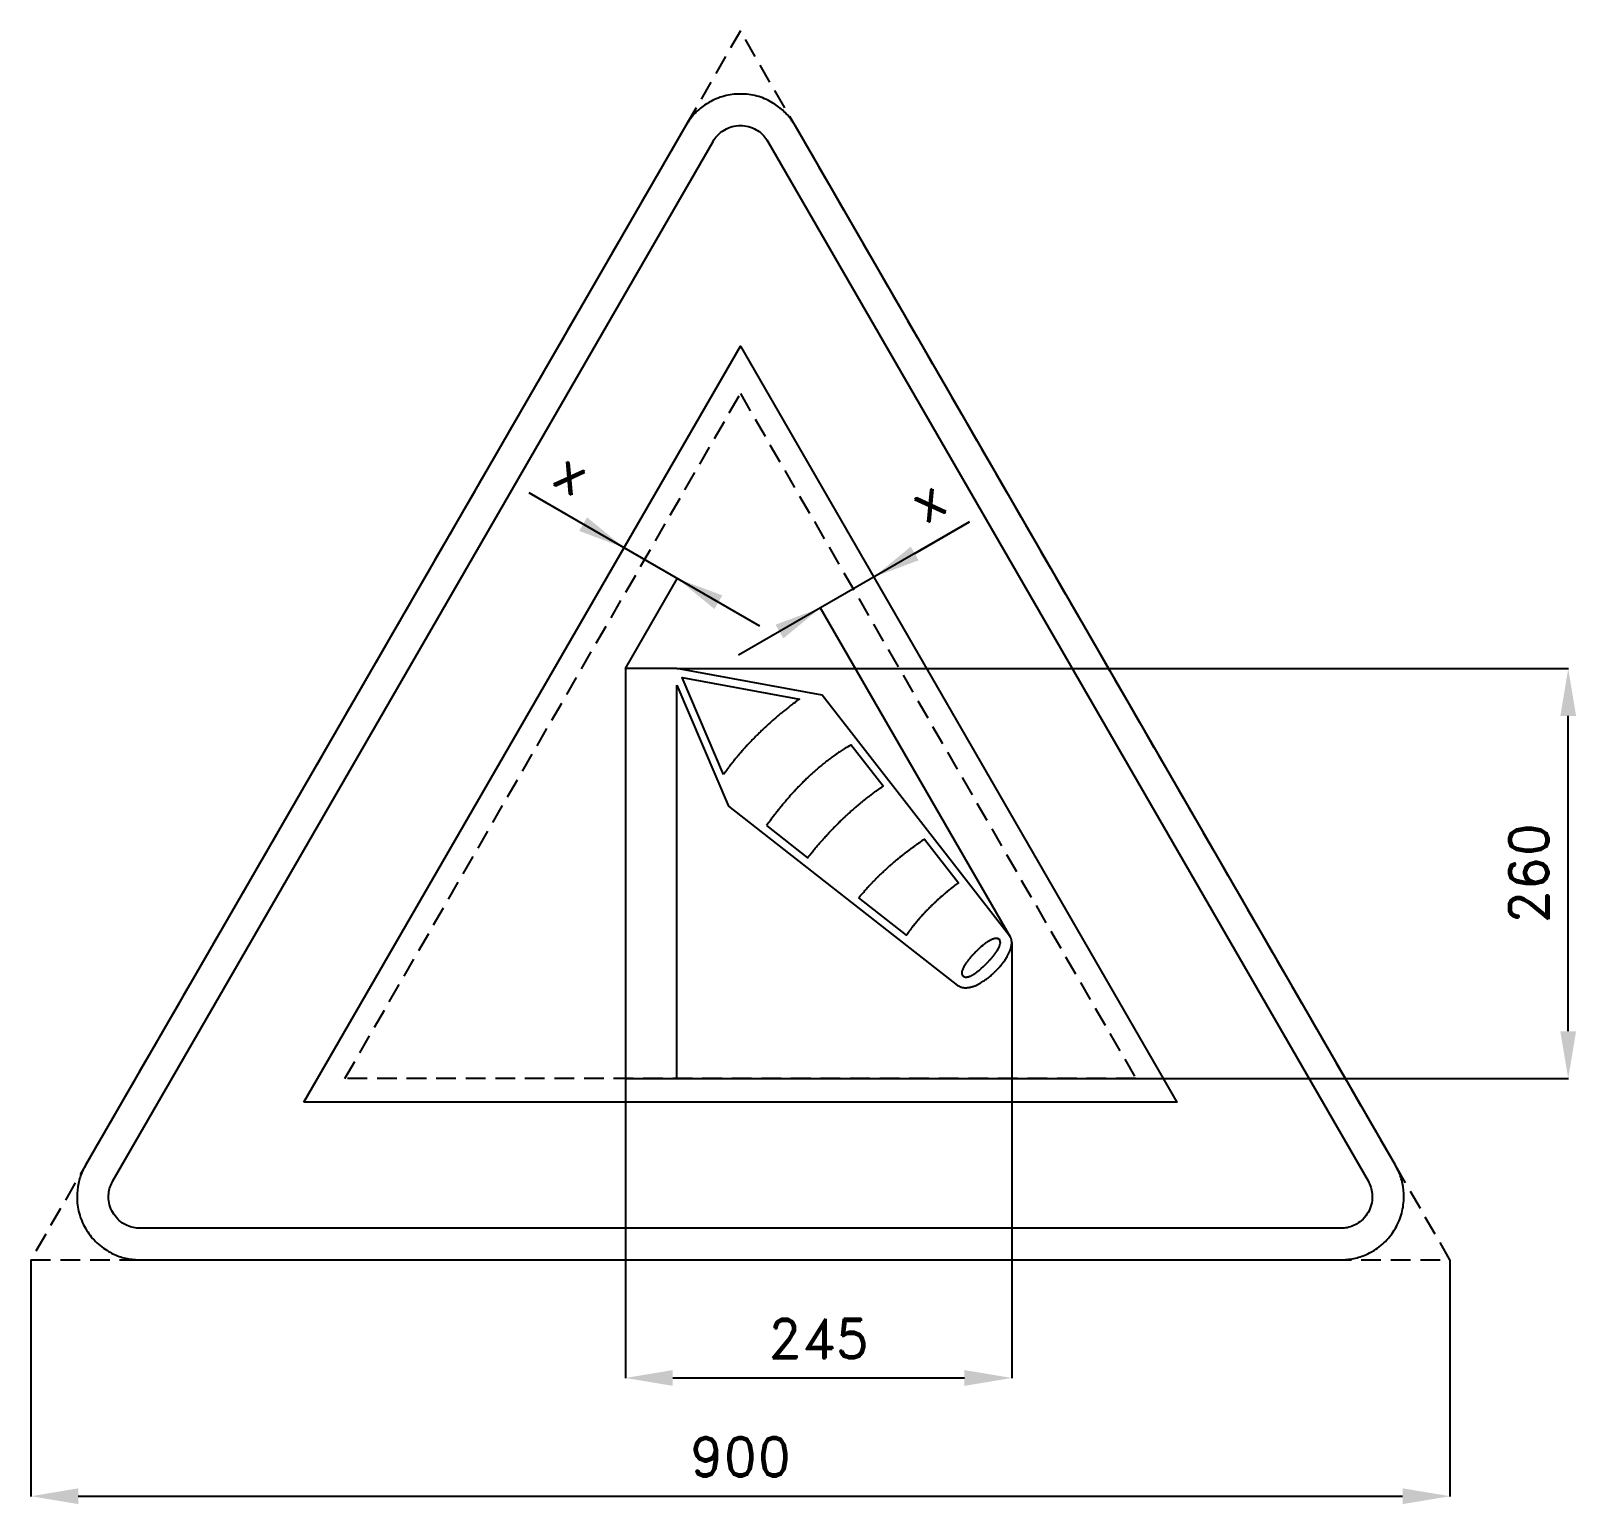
# Model space of a CAD drawing. Header units: millimetres. Extents: x -29 to 951, y -155 to 779.
import ezdxf

# ---------------------------------------------------------------- set-up
doc = ezdxf.new("R2010")
doc.units = ezdxf.units.MM
doc.header["$LTSCALE"] = 5
doc.linetypes.add('ČÁRKOVANÁX2', pattern=[1.5, 1, -0.5])
doc.layers.add('Kóty', color=2, linetype='Continuous')
doc.layers.add('Značka', color=7, linetype='Continuous')
doc.styles.get("Standard").update_dxf_attribs({"font": 'romand.shx', "height": 25})
doc.dimstyles.get("Standard").update_dxf_attribs({"dimtxt": 25, "dimasz": 30, "dimexe": 0.18, "dimexo": 0.0625, "dimgap": 12.5, "dimtad": 1, "dimdec": 0, "dimzin": 0, "dimdsep": 46, "dimtxsty": 'Standard', "dimcen": 0.09, "dimadec": 0, "dimazin": 0, "dimtfac": 1, "dimtdec": 0, "dimtofl": 0, "dimtmove": 0, "dimatfit": 3, "dimfxl": 1, "dimtolj": 1, "dimtzin": 0, "dimarcsym": 0})

msp = doc.modelspace()

# ---------------------------------------------------------------- texts
at = {"layer": 'Kóty', "char_height": 25, "attachment_point": 5}
for insert, rotation in [((314.23, 499.31), 329.9999), ((539.07, 482.08), 30.0001)]:
    msp.add_mtext('\\A1;x', dxfattribs=dict(at, insert=insert, rotation=rotation))

# ---------------------------------------------------------------- blocks, each defined once
blk = doc.blocks.new('*D0')
at = {"layer": 'Defpoints', "color": 0, "transparency": 16777216}
for p in [(592.79, 201.24), (347.79, 115), (592.79, -74.94)]:
    blk.add_point(p, dxfattribs=at)
at = {"layer": 'Kóty', "color": 0, "lineweight": -2, "transparency": 16777216}
for p, q in [((592.79, 201.18), (592.79, -75.12)), ((347.79, 114.94), (347.79, -75.12)), ((377.79, -74.94), (562.79, -74.94))]:
    blk.add_line(p, q, dxfattribs=at)
at = {"layer": 'Kóty', "color": 0, "transparency": 16777216}
for points in [[(377.79, -69.94), (377.79, -79.94), (347.79, -74.94)], [(562.79, -69.94), (562.79, -79.94), (592.79, -74.94)]]:
    blk.add_solid(points, dxfattribs=at)
at = {"layer": 'Kóty', "color": 0, "transparency": 16777216, "insert": (470.29, -49.94), "char_height": 25, "attachment_point": 5}
blk.add_mtext('\\A1;245', dxfattribs=at)
blk = doc.blocks.new('*D1')
at = {"layer": 'Defpoints', "color": 0, "transparency": 16777216}
for p in [(-29.28, 0.06), (870.72, 0.06), (870.72, -149.94)]:
    blk.add_point(p, dxfattribs=at)
at = {"layer": 'Kóty', "color": 0, "lineweight": -2, "transparency": 16777216}
for p, q in [((-29.28, 0), (-29.28, -150.12)), ((870.72, 0), (870.72, -150.12)), ((0.72, -149.94), (840.72, -149.94))]:
    blk.add_line(p, q, dxfattribs=at)
at = {"layer": 'Kóty', "color": 0, "transparency": 16777216}
for points in [[(0.72, -144.94), (0.72, -154.94), (-29.28, -149.94)], [(840.72, -144.94), (840.72, -154.94), (870.72, -149.94)]]:
    blk.add_solid(points, dxfattribs=at)
at = {"layer": 'Kóty', "color": 0, "transparency": 16777216, "insert": (420.72, -124.94), "char_height": 25, "attachment_point": 5}
blk.add_mtext('\\A1;900', dxfattribs=at)
blk = doc.blocks.new('*D2')
at = {"layer": 'Defpoints', "color": 0, "transparency": 16777216}
for p in [(380.29, 375), (945.72, 375), (380.29, 115)]:
    blk.add_point(p, dxfattribs=at)
at = {"layer": 'Kóty', "color": 0, "lineweight": -2, "transparency": 16777216}
for p, q in [((380.35, 375), (945.9, 375)), ((945.72, 145), (945.72, 345)), ((380.35, 115), (945.9, 115))]:
    blk.add_line(p, q, dxfattribs=at)
at = {"layer": 'Kóty', "color": 0, "transparency": 16777216}
for points in [[(940.72, 345), (950.72, 345), (945.72, 375)], [(940.72, 145), (950.72, 145), (945.72, 115)]]:
    blk.add_solid(points, dxfattribs=at)
at = {"layer": 'Kóty', "color": 0, "transparency": 16777216, "insert": (920.72, 245), "char_height": 25, "attachment_point": 5, "rotation": 90}
blk.add_mtext('\\A1;260', dxfattribs=at)

# ---------------------------------------------------------------- dimensions: what is measured, and where the dimension line sits
at = {"layer": 'Kóty'}
dim = msp.add_linear_dim(base=(945.72, 375), p1=(380.29, 115), p2=(380.29, 375), angle=90, dimstyle='Standard', dxfattribs=at)
dim.commit()
dim.dimension.update_dxf_attribs({"geometry": '*D2', "text_midpoint": (920.72, 245)})
for base, p1, p2, picture, middle in [((592.79, -74.94), (347.79, 115), (592.79, 201.24), '*D0', (470.29, -49.94)), ((870.72, -149.94), (-29.28, 0.06), (870.72, 0.06), '*D1', (420.72, -124.94))]:
    dim = msp.add_linear_dim(base=base, p1=p1, p2=p2, dimstyle='Standard', dxfattribs=at)
    dim.commit()
    dim.dimension.update_dxf_attribs({"geometry": picture, "text_midpoint": middle})

# ---------------------------------------------------------------- linework, layer by layer
at = {"layer": 'Kóty'}
for p, q in [((286.74, 486.39), (432.72, 402.11)), ((320.96, 466.63), (286.74, 486.39)), ((565.98, 468.08), (419.48, 383.5)), ((531.23, 448.02), (565.98, 468.08)), ((347.85, 375.11), (380.85, 432.26)), ((591.97, 204.74), (471.35, 413.66))]:
    msp.add_line(p, q, dxfattribs=at)
for points in [[(323.46, 470.96), (318.46, 462.3), (346.94, 451.63)], [(528.73, 452.35), (533.73, 443.69), (505.25, 433.02)], [(409.24, 421.44), (404.24, 412.78), (380.76, 432.11)], [(442.96, 402.83), (447.96, 394.17), (471.44, 413.5)]]:
    msp.add_solid(points, dxfattribs=at)
at = {"layer": 'Značka', "color": 6, "linetype": 'ČÁRKOVANÁX2', "ltscale": 2.5}
for points in [[(870.72, 0.06), (420.72, 779.48), (-29.28, 0.06)], [(169.9, 115), (420.72, 549.42), (671.53, 115)]]:
    msp.add_lwpolyline(points, close=True, dxfattribs=at)
at = {"layer": 'Značka', "color": 5}
for points in [[(836.08, 60), (455.36, 719.42), (454.24, 721.19, 0.010748), (453.08, 722.93, 0.055773), (447.54, 729.17, 0.055979), (440.72, 734.06, 0.069561), (431.09, 738.14, 0.069791), (420.72, 739.42, 0.069502), (410.36, 738.12, 0.067732), (400.72, 734.06, 0.055944), (393.86, 729.2, 0.061133), (388.36, 722.93, 0.012257), (387.19, 721.2), (386.08, 719.42), (5.36, 60, 0.003576), (4.38, 58.15, 0.010722), (3.46, 56.27, 0.055711), (0.83, 48.35, 0.055985), (0, 40, 0.069591), (1.29, 29.62, 0.069767), (5.36, 20, 0.069481), (11.67, 11.68, 0.067775), (20, 5.36, 0.055964), (27.65, 1.85, 0.061097), (35.82, 0.22, 0.01224), (37.91, 0.07, 0.004081), (40, 0), (801.43, 0, 0.003581), (803.53, 0.08, 0.010743), (805.62, 0.22, 0.055797), (813.79, 1.9, 0.055991), (821.43, 5.36, 0.069582), (829.78, 11.66, 0.069787), (836.08, 20, 0.069497), (840.13, 29.62, 0.067792), (841.43, 40, 0.055928), (840.65, 48.37, 0.060939), (837.98, 56.27), (837.06, 58.15), (836.08, 60)], [(380.29, 364.5), (413.23, 287.83), (558.48, 174.08), (559.02, 173.74), (559.59, 173.42), (559.61, 173.41), (559.63, 173.4), (559.77, 173.33), (559.91, 173.26), (560.05, 173.2), (560.19, 173.15), (560.33, 173.09), (560.47, 173.04), (560.62, 172.99), (560.76, 172.95), (560.82, 172.93), (560.88, 172.92), (560.94, 172.9), (560.99, 172.89), (561.17, 172.84), (561.35, 172.8), (561.5, 172.77), (561.65, 172.74), (561.8, 172.72), (561.95, 172.7), (562.1, 172.68), (562.25, 172.66), (562.31, 172.65), (562.37, 172.65), (562.43, 172.64), (562.49, 172.64), (562.66, 172.62), (562.83, 172.61), (562.97, 172.6), (563.1, 172.6), (563.24, 172.6), (563.38, 172.59), (563.52, 172.59), (563.66, 172.6), (563.72, 172.6), (563.77, 172.6), (563.83, 172.6), (563.88, 172.6, 0.003483), (564.05, 172.61, 0.00348), (564.22, 172.62), (564.35, 172.63), (564.49, 172.64), (564.63, 172.65), (564.77, 172.67), (564.91, 172.68), (565.04, 172.7), (565.1, 172.71), (565.15, 172.72), (565.21, 172.72), (565.26, 172.73), (565.78, 172.81), (566.29, 172.9), (566.72, 172.99), (567.14, 173.09), (567.56, 173.2), (567.98, 173.32), (568.39, 173.46), (568.8, 173.6), (568.97, 173.66), (569.13, 173.72), (569.29, 173.79), (569.45, 173.85), (569.94, 174.06), (570.42, 174.28), (570.82, 174.46), (571.21, 174.66), (571.6, 174.85), (571.99, 175.06), (572.38, 175.27), (572.76, 175.49), (572.91, 175.58), (573.07, 175.67), (573.22, 175.76), (573.37, 175.85), (574.03, 176.25), (574.68, 176.65), (575.22, 177), (575.76, 177.35), (576.29, 177.72), (576.81, 178.09), (577.33, 178.47), (577.84, 178.86), (578.04, 179.02), (578.24, 179.17), (578.44, 179.34), (578.64, 179.5), (579.23, 179.98), (579.82, 180.48), (580.3, 180.9), (580.77, 181.33), (581.24, 181.77), (581.7, 182.21), (582.15, 182.65), (582.6, 183.11), (582.78, 183.29), (582.96, 183.47), (583.14, 183.66), (583.31, 183.84), (583.82, 184.38), (584.33, 184.92), (584.75, 185.38), (585.15, 185.84), (585.56, 186.31), (585.95, 186.79), (586.34, 187.27), (586.72, 187.75), (586.88, 187.95), (587.03, 188.14), (587.18, 188.34), (587.32, 188.54), (587.76, 189.14), (588.19, 189.74), (588.54, 190.26), (588.88, 190.78), (589.21, 191.3), (589.53, 191.83), (589.84, 192.36), (590.14, 192.9), (590.26, 193.12), (590.38, 193.34), (590.5, 193.56), (590.61, 193.77), (590.81, 194.15), (591, 194.52), (591.15, 194.83), (591.3, 195.15), (591.44, 195.47), (591.58, 195.79), (591.71, 196.11), (591.84, 196.43), (591.89, 196.56), (591.94, 196.7), (591.98, 196.83), (592.03, 196.96), (592.17, 197.36), (592.29, 197.76), (592.38, 198.1), (592.46, 198.44), (592.53, 198.78), (592.6, 199.12), (592.65, 199.47), (592.69, 199.82), (592.71, 199.96), (592.72, 200.1), (592.74, 200.24), (592.75, 200.38), (592.77, 200.64), (592.78, 200.91), (592.79, 201.13), (592.79, 201.35), (592.79, 201.57), (592.78, 201.79), (592.76, 202.01), (592.74, 202.23), (592.73, 202.32), (592.72, 202.41), (592.71, 202.5), (592.7, 202.59), (592.66, 202.84), (592.61, 203.1), (592.56, 203.31), (592.5, 203.52), (592.43, 203.72), (592.36, 203.93), (592.28, 204.13), (592.19, 204.33), (592.15, 204.4), (592.11, 204.48), (592.09, 204.53), (592.06, 204.58), (592.05, 204.61), (592.03, 204.64), (591.74, 205.12), (591.41, 205.59), (472.48, 358.17), (380.29, 375), (347.79, 375), (347.79, 115), (380.29, 115), (380.29, 364.5)], [(576.81, 187.94), (577.09, 188.23), (577.37, 188.52), (579.2, 190.47), (579.22, 190.5), (579.25, 190.53), (579.44, 190.74), (579.62, 190.95), (579.8, 191.15), (579.97, 191.36), (580.14, 191.56), (580.32, 191.76), (580.49, 191.97), (580.66, 192.18), (580.72, 192.26), (580.79, 192.34), (580.86, 192.43), (580.93, 192.51), (581.09, 192.71), (581.26, 192.92), (581.4, 193.09), (581.53, 193.27), (581.67, 193.44), (581.8, 193.62), (581.94, 193.79), (582.07, 193.97), (582.12, 194.04), (582.17, 194.11), (582.23, 194.19), (582.28, 194.26), (582.44, 194.47), (582.59, 194.69), (582.72, 194.87), (582.84, 195.05), (582.96, 195.23), (583.09, 195.42), (583.21, 195.6), (583.33, 195.79), (583.38, 195.86), (583.42, 195.94), (583.45, 195.99), (583.48, 196.03), (583.5, 196.06), (583.52, 196.09), (584.34, 197.48), (584.35, 197.51), (584.36, 197.53), (584.44, 197.68), (584.52, 197.83), (584.59, 197.97), (584.66, 198.12), (584.73, 198.27), (584.79, 198.41), (584.86, 198.56), (584.92, 198.71), (584.94, 198.77), (584.97, 198.83), (584.98, 198.87), (585, 198.91), (585.01, 198.93), (585.02, 198.95), (585.3, 199.76), (585.5, 200.6), (585.57, 201.18), (585.55, 201.76), (585.47, 202.17), (585.34, 202.55), (585.15, 202.89), (584.89, 203.19), (584.51, 203.49), (584.5, 203.49), (584.5, 203.5), (584.45, 203.53), (584.41, 203.55), (584.36, 203.57), (584.32, 203.6), (584.28, 203.62), (584.23, 203.64), (584.19, 203.66), (584.14, 203.68), (584.12, 203.68), (584.11, 203.69), (584.09, 203.7), (584.07, 203.7), (584.01, 203.73), (583.95, 203.75), (583.9, 203.76), (583.85, 203.78), (583.8, 203.79), (583.75, 203.8), (583.7, 203.81), (583.64, 203.82), (583.62, 203.83), (583.6, 203.83), (583.58, 203.83), (583.56, 203.84), (583.5, 203.85), (583.44, 203.85), (583.38, 203.86), (583.33, 203.87), (583.28, 203.87), (583.23, 203.87), (583.17, 203.88), (583.12, 203.88), (583.1, 203.88), (583.08, 203.88), (583.06, 203.88), (583.04, 203.88), (582.91, 203.88), (582.79, 203.87, 0.006747), (582.68, 203.87), (582.58, 203.86), (582.48, 203.85), (582.37, 203.84), (582.27, 203.82), (582.17, 203.81), (582.13, 203.8), (582.09, 203.79), (582.05, 203.78), (582, 203.78), (581.88, 203.75), (581.76, 203.72), (581.66, 203.7), (581.56, 203.67), (581.46, 203.64), (581.36, 203.61), (581.26, 203.58), (581.16, 203.55), (581.12, 203.53), (581.08, 203.52), (581.04, 203.51), (581, 203.49), (580.81, 203.42), (580.61, 203.35), (580.45, 203.29), (580.29, 203.23), (580.14, 203.16), (579.98, 203.09), (579.82, 203.02), (579.67, 202.95), (579.6, 202.92), (579.54, 202.89), (579.48, 202.85), (579.42, 202.82), (579.24, 202.73), (579.05, 202.63), (578.9, 202.55), (578.75, 202.47), (578.6, 202.38), (578.45, 202.3), (578.31, 202.21), (578.16, 202.12), (578.1, 202.08), (578.04, 202.05), (577.98, 202.01), (577.93, 201.97), (577.71, 201.84), (577.49, 201.7), (577.31, 201.58), (577.13, 201.46), (576.95, 201.34), (576.77, 201.22), (576.59, 201.1), (576.41, 200.98), (576.34, 200.93), (576.27, 200.88), (576.2, 200.83), (576.13, 200.78), (575.93, 200.62), (575.72, 200.47), (575.55, 200.34), (575.37, 200.21), (575.2, 200.08), (575.03, 199.95), (574.86, 199.81), (574.7, 199.68), (574.63, 199.62), (574.56, 199.57), (574.52, 199.53), (574.48, 199.5), (574.45, 199.48), (574.43, 199.46), (573.49, 198.68), (572.58, 197.88), (571.24, 196.64), (569.93, 195.36), (569.9, 195.33), (569.87, 195.29), (569.64, 195.06), (569.41, 194.83), (569.2, 194.61), (568.98, 194.39), (568.77, 194.17), (568.56, 193.94), (568.35, 193.72), (568.14, 193.49), (568.05, 193.4), (567.97, 193.31), (567.88, 193.22), (567.8, 193.13), (567.55, 192.85), (567.31, 192.57), (567.1, 192.34), (566.9, 192.11), (566.7, 191.87), (566.5, 191.64), (566.3, 191.4), (566.11, 191.16), (566.03, 191.07), (565.95, 190.97), (565.87, 190.88), (565.79, 190.78), (565.63, 190.57), (565.46, 190.37), (565.32, 190.19), (565.18, 190.02), (565.05, 189.84), (564.91, 189.66), (564.78, 189.49), (564.64, 189.31), (564.59, 189.24), (564.54, 189.17), (564.48, 189.09), (564.43, 189.02), (564.27, 188.81), (564.12, 188.59), (563.99, 188.41), (563.86, 188.22), (563.74, 188.04), (563.62, 187.85), (563.49, 187.67), (563.37, 187.48), (563.32, 187.4), (563.28, 187.33), (563.25, 187.28), (563.22, 187.24), (563.2, 187.21), (563.18, 187.18), (562.36, 185.77), (562.35, 185.75), (562.33, 185.73), (562.26, 185.58), (562.18, 185.42), (562.11, 185.28), (562.04, 185.13), (561.97, 184.98), (561.9, 184.83), (561.84, 184.68), (561.78, 184.53), (561.75, 184.47), (561.73, 184.41), (561.71, 184.37), (561.7, 184.34), (561.69, 184.31), (561.68, 184.29), (561.4, 183.47), (561.21, 182.63), (561.16, 182.16), (561.17, 181.68), (561.23, 181.25), (561.36, 180.85), (561.6, 180.41), (561.94, 180.03), (561.94, 180.02), (561.95, 180.02), (562, 179.97), (562.05, 179.93), (562.1, 179.89), (562.15, 179.86), (562.2, 179.82), (562.25, 179.79), (562.3, 179.75), (562.35, 179.72), (562.37, 179.71), (562.39, 179.7), (562.42, 179.68), (562.44, 179.67), (562.5, 179.64), (562.57, 179.61), (562.63, 179.58), (562.68, 179.56), (562.74, 179.54), (562.8, 179.51), (562.86, 179.5), (562.92, 179.48), (562.94, 179.47), (562.96, 179.46), (562.99, 179.46), (563.01, 179.45), (563.1, 179.43), (563.2, 179.41), (563.27, 179.39), (563.35, 179.38), (563.43, 179.37), (563.51, 179.36), (563.59, 179.35), (563.67, 179.34), (563.7, 179.34), (563.73, 179.34), (563.76, 179.34), (563.8, 179.34), (563.89, 179.34), (563.99, 179.34), (564.07, 179.35), (564.15, 179.35), (564.23, 179.36), (564.3, 179.36), (564.38, 179.37), (564.46, 179.38), (564.49, 179.39), (564.53, 179.39), (564.56, 179.4), (564.59, 179.4), (564.76, 179.43), (564.94, 179.46), (565.08, 179.49), (565.23, 179.53), (565.37, 179.56), (565.51, 179.6), (565.65, 179.65), (565.79, 179.69), (565.85, 179.71), (565.9, 179.73), (565.96, 179.75), (566.01, 179.77), (566.18, 179.84), (566.34, 179.9), (566.48, 179.96), (566.61, 180.02), (566.75, 180.08), (566.88, 180.14), (567.01, 180.21), (567.15, 180.27), (567.2, 180.3), (567.25, 180.33), (567.3, 180.36), (567.35, 180.38), (567.56, 180.49), (567.76, 180.6), (567.93, 180.69), (568.1, 180.79), (568.27, 180.88), (568.43, 180.98), (568.6, 181.08), (568.76, 181.18), (568.83, 181.22), (568.89, 181.26), (568.96, 181.31), (569.02, 181.35), (569.22, 181.47), (569.41, 181.6), (569.57, 181.71), (569.73, 181.82), (569.88, 181.93), (570.04, 182.04), (570.2, 182.15), (570.35, 182.26), (570.41, 182.31), (570.47, 182.35), (570.51, 182.38), (570.55, 182.41), (570.57, 182.43), (570.6, 182.45), (572.04, 183.57), (573.44, 184.76), (574.86, 186.04), (576.24, 187.37), (576.52, 187.66), (576.81, 187.94)]]:
    msp.add_lwpolyline(points, format="xyb", dxfattribs=at)
at = {"layer": 'Značka', "color": 1}
msp.add_lwpolyline([(801.43, 20), (40, 20, -0.003586), (38.95, 20.04, -0.010756), (37.91, 20.11, -0.05582), (33.82, 20.95, -0.05597), (30, 22.68, -0.06955), (25.83, 25.83, -0.069786), (22.68, 30, -0.069503), (20.65, 34.81, -0.067814), (20, 40, -0.055933), (20.39, 44.19, -0.060881), (21.73, 48.13, -0.012187), (22.19, 49.07, -0.00406), (22.68, 50), (403.4, 709.42), (403.95, 710.31), (404.54, 711.18, -0.055851), (407.31, 714.3, -0.05603), (410.72, 716.74, -0.069574), (415.53, 718.78, -0.069723), (420.72, 719.42, -0.069439), (425.9, 718.77, -0.067755), (430.72, 716.74, -0.055971), (434.15, 714.31, -0.061159), (436.9, 711.18), (437.48, 710.31), (438.04, 709.42), (818.76, 50), (819.24, 49.07), (819.71, 48.13, -0.055637), (821.02, 44.18, -0.055928), (821.43, 40, -0.069571), (820.79, 34.81, -0.069825), (818.76, 30, -0.069532), (815.6, 25.84, -0.067733), (811.43, 22.68, -0.055923), (807.61, 20.93, -0.061121), (803.53, 20.11, -0.012253), (802.48, 20.04, -0.004086), (801.43, 20)], format="xyb", dxfattribs=at)
msp.add_lwpolyline([(143.92, 100), (420.72, 579.42), (697.51, 100), (143.92, 100)], dxfattribs=at)
at = {"layer": 'Značka', "color": 5}
for points in [[(410.05, 307.89), (383.66, 369.37), (458.19, 355.7), (457.43, 355.14), (456.67, 354.59), (456.58, 354.53), (456.5, 354.46), (455.91, 354.03), (455.33, 353.6), (454.78, 353.18), (454.22, 352.77), (453.67, 352.35), (453.12, 351.93), (452.57, 351.51), (452.03, 351.08), (451.81, 350.91), (451.59, 350.74), (451.37, 350.57), (451.15, 350.4), (450.5, 349.89), (449.85, 349.37), (449.31, 348.94), (448.77, 348.5), (448.23, 348.07), (447.7, 347.63), (447.16, 347.19), (446.63, 346.75), (446.42, 346.57), (446.2, 346.39), (445.99, 346.21), (445.78, 346.04), (445.14, 345.5), (444.51, 344.97), (443.98, 344.52), (443.45, 344.07), (442.92, 343.62), (442.4, 343.16), (441.88, 342.71), (441.35, 342.25), (441.15, 342.07), (440.94, 341.88), (440.73, 341.7), (440.52, 341.52), (439.9, 340.96), (439.28, 340.41), (438.77, 339.94), (438.26, 339.47), (437.74, 339.01), (437.23, 338.54), (436.73, 338.07), (436.22, 337.59), (436.02, 337.4), (435.81, 337.21), (435.61, 337.02), (435.41, 336.83), (434.8, 336.25), (434.18, 335.67), (433.68, 335.19), (433.17, 334.7), (432.66, 334.21), (432.16, 333.72), (431.66, 333.23), (431.16, 332.73), (430.96, 332.53), (430.76, 332.34), (430.56, 332.14), (430.36, 331.94), (429.76, 331.34), (429.17, 330.74), (428.68, 330.24), (428.19, 329.73), (427.7, 329.23), (427.21, 328.72), (426.73, 328.21), (426.24, 327.7), (426.05, 327.49), (425.86, 327.29), (425.67, 327.08), (425.47, 326.87), (425.02, 326.39), (424.57, 325.9), (424.19, 325.49), (423.82, 325.08), (423.44, 324.67), (423.07, 324.26), (422.7, 323.84), (422.33, 323.43), (422.18, 323.26), (422.03, 323.1), (421.89, 322.93), (421.74, 322.76), (421.3, 322.26), (420.86, 321.76), (420.5, 321.34), (420.13, 320.92), (419.77, 320.5), (419.41, 320.07), (419.05, 319.65), (418.7, 319.22), (418.55, 319.05), (418.41, 318.88), (418.27, 318.71), (418.13, 318.54), (417.69, 318.01), (417.25, 317.48), (416.89, 317.04), (416.53, 316.6), (416.18, 316.15), (415.82, 315.71), (415.47, 315.26), (415.11, 314.81), (414.97, 314.63), (414.83, 314.45), (414.69, 314.27), (414.55, 314.09), (414.13, 313.55), (413.72, 313), (413.38, 312.55), (413.04, 312.09), (412.7, 311.63), (412.36, 311.17), (412.09, 310.8), (411.83, 310.43), (411.55, 310.03), (411.27, 309.63), (411.22, 309.56), (411.17, 309.49), (410.61, 308.69), (410.05, 307.89)], [(437.23, 275.38), (463.33, 254.95), (463.93, 255.72), (464.54, 256.49), (464.61, 256.58), (464.67, 256.66), (465.13, 257.23), (465.58, 257.8), (466.02, 258.34), (466.45, 258.88), (466.89, 259.42), (467.33, 259.95), (467.77, 260.49), (468.22, 261.02), (468.39, 261.24), (468.57, 261.45), (468.75, 261.66), (468.93, 261.87), (469.47, 262.51), (470.01, 263.14), (470.46, 263.67), (470.91, 264.2), (471.37, 264.72), (471.82, 265.24), (472.28, 265.76), (472.74, 266.28), (472.93, 266.49), (473.11, 266.7), (473.3, 266.9), (473.48, 267.11), (474.02, 267.7), (474.55, 268.3), (475, 268.79), (475.45, 269.28), (475.9, 269.77), (476.35, 270.26), (476.81, 270.75), (477.26, 271.23), (477.44, 271.43), (477.63, 271.62), (477.81, 271.81), (477.99, 272.01), (478.54, 272.59), (479.1, 273.16), (479.56, 273.64), (480.02, 274.12), (480.49, 274.59), (480.96, 275.07), (481.43, 275.54), (481.9, 276.01), (482.09, 276.2), (482.27, 276.39), (482.46, 276.57), (482.65, 276.76), (483.22, 277.32), (483.79, 277.89), (484.27, 278.35), (484.74, 278.82), (485.22, 279.28), (485.7, 279.74), (486.19, 280.2), (486.67, 280.66), (486.86, 280.84), (487.06, 281.02), (487.25, 281.2), (487.45, 281.39), (488.03, 281.93), (488.62, 282.47), (489.11, 282.92), (489.6, 283.37), (490.1, 283.82), (490.59, 284.26), (491.09, 284.71), (491.59, 285.15), (491.79, 285.33), (491.99, 285.5), (492.19, 285.68), (492.39, 285.85), (492.87, 286.27), (493.35, 286.69), (493.75, 287.04), (494.15, 287.38), (494.56, 287.73), (494.96, 288.07), (495.36, 288.42), (495.77, 288.76), (495.93, 288.9), (496.1, 289.03), (496.26, 289.17), (496.42, 289.3), (496.91, 289.71), (497.4, 290.12), (497.81, 290.45), (498.23, 290.79), (498.64, 291.12), (499.05, 291.45), (499.47, 291.79), (499.88, 292.12), (500.05, 292.25), (500.21, 292.38), (500.38, 292.51), (500.55, 292.64), (501.07, 293.06), (501.6, 293.48), (502.04, 293.82), (502.49, 294.16), (502.93, 294.5), (503.37, 294.84), (503.82, 295.18), (504.27, 295.52), (504.45, 295.65), (504.62, 295.79), (504.8, 295.92), (504.98, 296.06), (505.52, 296.46), (506.06, 296.85), (506.51, 297.18), (506.97, 297.51), (507.42, 297.84), (507.88, 298.16), (508.33, 298.49), (508.79, 298.81), (508.98, 298.94), (509.16, 299.07), (509.27, 299.15), (509.39, 299.23), (509.46, 299.27), (509.53, 299.32), (510.33, 299.88), (511.14, 300.44), (490.76, 326.58), (489.79, 326.01), (488.82, 325.43), (488.72, 325.37), (488.62, 325.31), (487.91, 324.88), (487.21, 324.45), (486.55, 324.04), (485.88, 323.62), (485.22, 323.19), (484.56, 322.76), (483.91, 322.33), (483.26, 321.9), (482.99, 321.72), (482.73, 321.55), (482.47, 321.37), (482.22, 321.19), (481.44, 320.66), (480.67, 320.12), (480.03, 319.66), (479.39, 319.2), (478.76, 318.74), (478.12, 318.28), (477.49, 317.81), (476.87, 317.33), (476.62, 317.14), (476.37, 316.95), (476.12, 316.76), (475.87, 316.57), (475.16, 316.02), (474.46, 315.48), (473.88, 315.02), (473.29, 314.55), (472.71, 314.09), (472.14, 313.62), (471.56, 313.15), (470.99, 312.67), (470.76, 312.48), (470.54, 312.29), (470.31, 312.1), (470.08, 311.9), (469.4, 311.32), (468.73, 310.74), (468.17, 310.25), (467.61, 309.76), (467.06, 309.26), (466.51, 308.77), (465.96, 308.27), (465.41, 307.76), (465.19, 307.56), (464.97, 307.36), (464.76, 307.16), (464.54, 306.95), (463.89, 306.34), (463.24, 305.73), (462.7, 305.22), (462.16, 304.7), (461.63, 304.18), (461.09, 303.66), (460.57, 303.14), (460.04, 302.62), (459.83, 302.4), (459.62, 302.19), (459.41, 301.98), (459.2, 301.77), (458.57, 301.13), (457.95, 300.49), (457.44, 299.96), (456.92, 299.42), (456.41, 298.88), (455.9, 298.33), (455.4, 297.79), (454.89, 297.24), (454.69, 297.02), (454.49, 296.8), (454.29, 296.58), (454.09, 296.36), (453.61, 295.83), (453.13, 295.3), (452.73, 294.86), (452.33, 294.41), (451.94, 293.96), (451.54, 293.51), (451.15, 293.06), (450.76, 292.61), (450.6, 292.43), (450.44, 292.25), (450.29, 292.07), (450.13, 291.89), (449.67, 291.34), (449.2, 290.8), (448.82, 290.34), (448.43, 289.88), (448.05, 289.43), (447.67, 288.97), (447.29, 288.51), (446.91, 288.04), (446.76, 287.86), (446.61, 287.67), (446.46, 287.49), (446.31, 287.3), (445.83, 286.71), (445.35, 286.11), (444.95, 285.62), (444.55, 285.12), (444.16, 284.62), (443.76, 284.12), (443.37, 283.62), (442.98, 283.12), (442.82, 282.91), (442.67, 282.71), (442.51, 282.51), (442.36, 282.31), (441.89, 281.7), (441.43, 281.1), (441.05, 280.59), (440.66, 280.08), (440.28, 279.57), (439.9, 279.06), (439.53, 278.54), (439.15, 278.03), (439, 277.83), (438.85, 277.62), (438.76, 277.49), (438.66, 277.36), (438.61, 277.28), (438.55, 277.21), (437.89, 276.3), (437.23, 275.38)], [(495.77, 229.54), (496.31, 230.19), (496.84, 230.84), (496.9, 230.91), (496.96, 230.98), (497.36, 231.46), (497.76, 231.93), (498.14, 232.39), (498.53, 232.84), (498.91, 233.28), (499.3, 233.73), (499.69, 234.18), (500.08, 234.62), (500.24, 234.8), (500.4, 234.98), (500.56, 235.16), (500.72, 235.33), (501.19, 235.86), (501.67, 236.39), (502.07, 236.83), (502.47, 237.26), (502.88, 237.7), (503.28, 238.13), (503.69, 238.56), (504.1, 238.99), (504.26, 239.16), (504.43, 239.33), (504.59, 239.5), (504.75, 239.67), (505.23, 240.16), (505.7, 240.65), (506.09, 241.06), (506.49, 241.46), (506.89, 241.86), (507.29, 242.27), (507.69, 242.67), (508.09, 243.06), (508.25, 243.22), (508.41, 243.38), (508.58, 243.54), (508.74, 243.7), (509.23, 244.17), (509.71, 244.65), (510.12, 245.04), (510.53, 245.43), (510.95, 245.82), (511.36, 246.2), (511.77, 246.59), (512.19, 246.98), (512.35, 247.13), (512.52, 247.28), (512.69, 247.44), (512.85, 247.59), (513.35, 248.05), (513.85, 248.5), (514.27, 248.88), (514.69, 249.26), (515.11, 249.63), (515.53, 250.01), (515.95, 250.38), (516.38, 250.76), (516.55, 250.9), (516.72, 251.05), (516.89, 251.2), (517.06, 251.35), (517.57, 251.79), (518.08, 252.23), (518.51, 252.6), (518.94, 252.96), (519.37, 253.32), (519.81, 253.68), (520.24, 254.04), (520.68, 254.4), (520.85, 254.55), (521.02, 254.69), (521.2, 254.83), (521.37, 254.97), (521.79, 255.31), (522.21, 255.65), (522.55, 255.93), (522.9, 256.21), (523.25, 256.49), (523.6, 256.77), (523.95, 257.04), (524.3, 257.32), (524.44, 257.43), (524.58, 257.54), (524.72, 257.65), (524.86, 257.76), (525.28, 258.09), (525.71, 258.42), (526.06, 258.69), (526.42, 258.96), (526.77, 259.23), (527.13, 259.5), (527.48, 259.77), (527.84, 260.04), (527.98, 260.15), (528.13, 260.25), (528.27, 260.36), (528.41, 260.47), (528.86, 260.8), (529.31, 261.14), (529.69, 261.41), (530.06, 261.69), (530.44, 261.97), (530.82, 262.24), (531.2, 262.51), (531.58, 262.79), (531.73, 262.89), (531.88, 263), (532.03, 263.11), (532.18, 263.22), (532.64, 263.54), (533.1, 263.87), (533.48, 264.13), (533.87, 264.4), (534.25, 264.66), (534.63, 264.93), (535.02, 265.19), (535.41, 265.45), (535.56, 265.56), (535.72, 265.66), (535.81, 265.73), (535.91, 265.79), (535.97, 265.83), (536.03, 265.87), (536.7, 266.32), (537.38, 266.78), (558.95, 239.1), (558.4, 238.68), (557.85, 238.26), (557.8, 238.22), (557.74, 238.17), (557.33, 237.86), (556.92, 237.55), (556.53, 237.25), (556.15, 236.94), (555.76, 236.64), (555.38, 236.34), (554.99, 236.03), (554.61, 235.73), (554.46, 235.61), (554.3, 235.48), (554.15, 235.36), (554, 235.24), (553.54, 234.87), (553.08, 234.5), (552.7, 234.19), (552.32, 233.88), (551.94, 233.57), (551.57, 233.25), (551.19, 232.94), (550.82, 232.62), (550.67, 232.5), (550.52, 232.37), (550.37, 232.24), (550.22, 232.12), (549.78, 231.75), (549.35, 231.38), (548.99, 231.07), (548.63, 230.76), (548.27, 230.45), (547.91, 230.14), (547.56, 229.82), (547.2, 229.51), (547.06, 229.38), (546.92, 229.26), (546.78, 229.13), (546.64, 229), (546.21, 228.62), (545.79, 228.24), (545.44, 227.92), (545.09, 227.6), (544.74, 227.28), (544.39, 226.96), (544.05, 226.64), (543.7, 226.31), (543.56, 226.18), (543.43, 226.05), (543.29, 225.92), (543.15, 225.79), (542.74, 225.4), (542.32, 225), (541.98, 224.67), (541.64, 224.34), (541.3, 224.01), (540.96, 223.68), (540.62, 223.34), (540.29, 223.01), (540.15, 222.87), (540.02, 222.74), (539.89, 222.6), (539.75, 222.47), (539.35, 222.06), (538.95, 221.65), (538.62, 221.31), (538.29, 220.97), (537.96, 220.63), (537.64, 220.28), (537.31, 219.93), (536.99, 219.59), (536.86, 219.45), (536.73, 219.31), (536.6, 219.17), (536.47, 219.03), (536.17, 218.7), (535.86, 218.36), (535.61, 218.08), (535.35, 217.8), (535.1, 217.52), (534.85, 217.24), (534.6, 216.96), (534.35, 216.67), (534.25, 216.56), (534.15, 216.45), (534.05, 216.33), (533.96, 216.22), (533.66, 215.88), (533.36, 215.53), (533.12, 215.24), (532.88, 214.96), (532.63, 214.67), (532.39, 214.38), (532.15, 214.09), (531.91, 213.8), (531.82, 213.68), (531.72, 213.56), (531.63, 213.44), (531.53, 213.33), (531.23, 212.96), (530.93, 212.59), (530.69, 212.28), (530.44, 211.97), (530.2, 211.66), (529.95, 211.35), (529.71, 211.03), (529.47, 210.72), (529.37, 210.59), (529.28, 210.47), (529.18, 210.34), (529.09, 210.22), (528.8, 209.84), (528.52, 209.46), (528.29, 209.14), (528.06, 208.82), (527.83, 208.49), (527.6, 208.17), (527.37, 207.85), (527.14, 207.52), (527.05, 207.39), (526.96, 207.26), (526.91, 207.18), (526.85, 207.1), (526.82, 207.05), (526.79, 207), (526.4, 206.43), (526.01, 205.86), (495.77, 229.54)]]:
    msp.add_lwpolyline(points, dxfattribs=at)

msp.set_redraw_order([(e.dxf.handle, doc.entitydb.next_handle()) for e in msp.query("TEXT MTEXT ATTDEF DIMENSION ARC_DIMENSION")])  # texts and dimensions are drawn at this point

doc.saveas('drawing.dxf')
